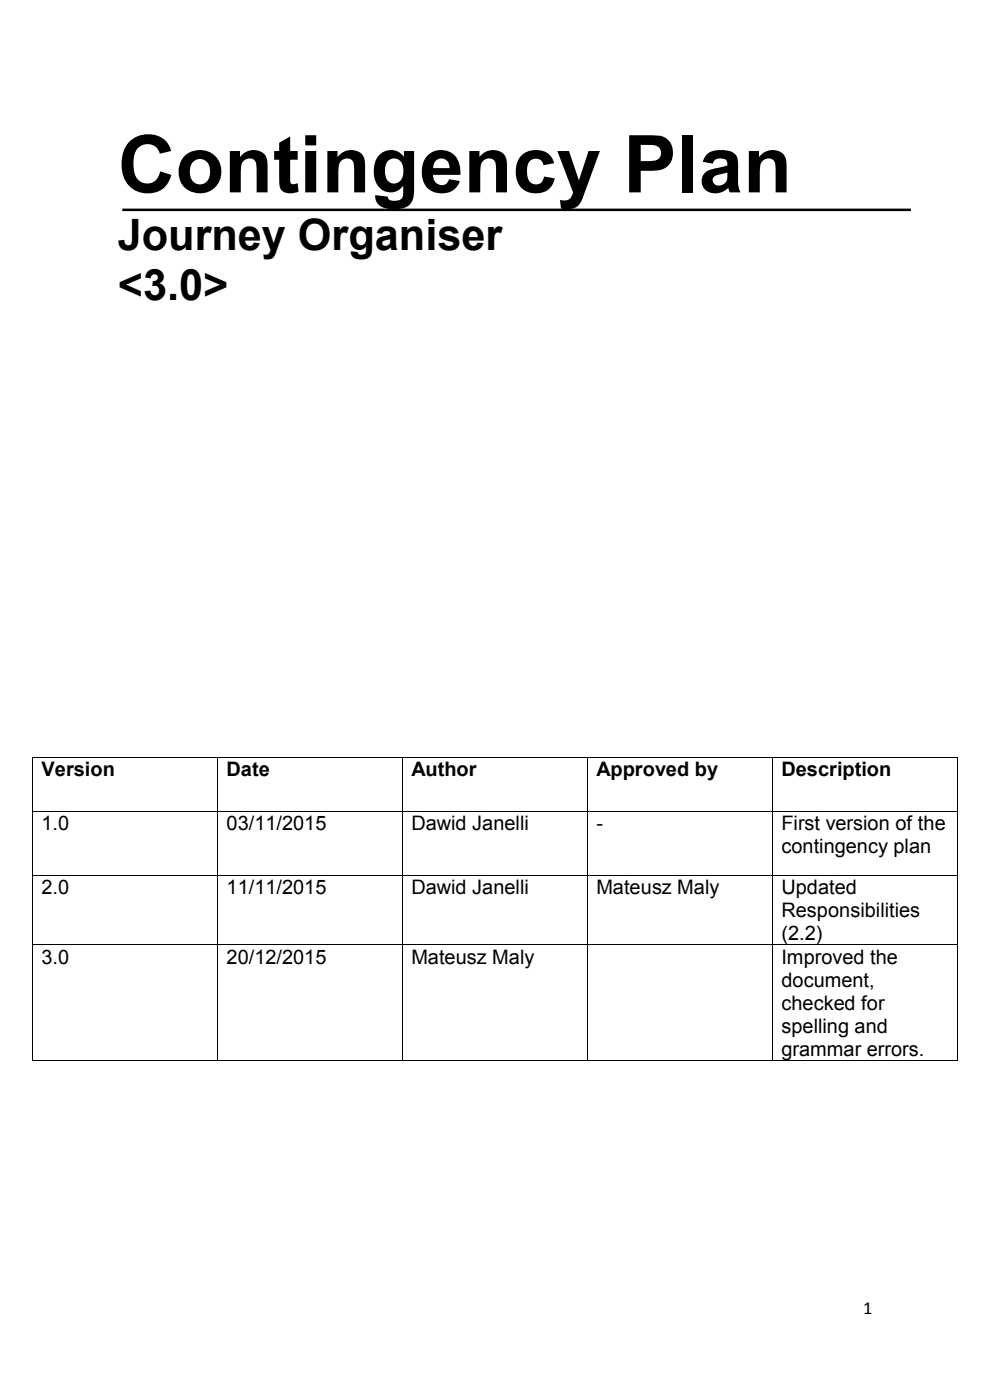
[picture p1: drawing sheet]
<svg xmlns="http://www.w3.org/2000/svg" width="210mm" height="297mm" viewBox="0 0 210 297" stroke-linecap="round" stroke-linejoin="round" font-family="sans-serif">
<defs><g id="words">
<text font-size="16.9" x="25" y="40.8">Contingency Plan</text>
<g font-size="9.2">
<text x="25" y="53.1">Journey Organiser</text>
<text x="25" y="63.6">&lt;3.0&gt;</text>
</g>
<g font-size="4.2">
<text x="8.8" y="164.7">Version</text>
<text x="48.1" y="164.7">Date</text>
<text x="87.3" y="164.7">Author</text>
<text x="126.5" y="164.7">Approved by</text>
<text x="165.8" y="164.7">Description</text>
<text x="8.8" y="176.2">1.0</text>
<text x="48.1" y="176.2">03/11/2015</text>
<text x="87.3" y="176.2">Dawid Janelli</text>
<text x="126.5" y="176.2">-</text>
<text x="165.8" y="176.2">First version of the</text>
<text x="165.8" y="181">contingency plan</text>
<text x="8.8" y="189.6">2.0</text>
<text x="48.1" y="189.6">11/11/2015</text>
<text x="87.3" y="189.6">Dawid Janelli</text>
<text x="126.5" y="189.6">Mateusz Maly</text>
<text x="165.8" y="189.6">Updated</text>
<text x="165.8" y="194.5">Responsibilities</text>
<text x="165.8" y="199.4">(2.2)</text>
<text x="8.8" y="204.5">3.0</text>
<text x="48.1" y="204.5">20/12/2015</text>
<text x="87.3" y="204.5">Mateusz Maly</text>
<text x="165.8" y="204.5">Improved the</text>
<text x="165.8" y="209.3">document,</text>
<text x="165.8" y="214.2">checked for</text>
<text x="165.8" y="219.1">spelling and</text>
<text x="165.8" y="223.9">grammar errors.</text>
</g>
<text font-size="3.9" x="183.1" y="278.7">1</text>
</g></defs>
<g fill="#000">
<path d="M6.8 160.6h.2v.1h-.2z" fill-rule="evenodd"/>
<path d="M6.8 160.6h.2v.1h-.2z" fill-rule="evenodd"/>
<path d="M6.8 172.1h.2v.1h-.2z" fill-rule="evenodd"/>
<path d="M46.1 160.6h.1v.1h-.1z" fill-rule="evenodd"/>
<path d="M46.1 172.1h.1v.1h-.1z" fill-rule="evenodd"/>
<path d="M85.3 160.6h.1v.1h-.1z" fill-rule="evenodd"/>
<path d="M85.3 172.1h.1v.1h-.1z" fill-rule="evenodd"/>
<path d="M124.5 160.6h.2v.1h-.2z" fill-rule="evenodd"/>
<path d="M124.5 172.1h.2v.1h-.2z" fill-rule="evenodd"/>
<path d="M163.8 160.6h.2v.1h-.2z" fill-rule="evenodd"/>
<path d="M163.8 172.1h.2v.1h-.2z" fill-rule="evenodd"/>
<path d="M203.1 160.6h.1v.1h-.1z" fill-rule="evenodd"/>
<path d="M203.1 160.6h.1v.1h-.1z" fill-rule="evenodd"/>
<path d="M203.1 172.1h.1v.1h-.1z" fill-rule="evenodd"/>
<path d="M6.8 185.6h.2v.1h-.2z" fill-rule="evenodd"/>
<path d="M46.1 185.6h.1v.1h-.1z" fill-rule="evenodd"/>
<path d="M85.3 185.6h.1v.1h-.1z" fill-rule="evenodd"/>
<path d="M124.5 185.6h.2v.1h-.2z" fill-rule="evenodd"/>
<path d="M163.8 185.6h.2v.1h-.2z" fill-rule="evenodd"/>
<path d="M203.1 185.6h.1v.1h-.1z" fill-rule="evenodd"/>
<path d="M6.8 200.3h.2v.2h-.2z" fill-rule="evenodd"/>
<path d="M46.1 200.3h.1v.2h-.1z" fill-rule="evenodd"/>
<path d="M85.3 200.3h.1v.2h-.1z" fill-rule="evenodd"/>
<path d="M124.5 200.3h.2v.2h-.2z" fill-rule="evenodd"/>
<path d="M163.8 200.3h.2v.2h-.2z" fill-rule="evenodd"/>
<path d="M203.1 200.3h.1v.2h-.1z" fill-rule="evenodd"/>
<path d="M6.8 224.9h.2v.2h-.2z" fill-rule="evenodd"/>
<path d="M6.8 224.9h.2v.2h-.2z" fill-rule="evenodd"/>
<path d="M46.1 224.9h.1v.2h-.1z" fill-rule="evenodd"/>
<path d="M85.3 224.9h.1v.2h-.1z" fill-rule="evenodd"/>
<path d="M124.5 224.9h.2v.2h-.2z" fill-rule="evenodd"/>
<path d="M163.8 224.9h.2v.2h-.2z" fill-rule="evenodd"/>
<path d="M203.1 224.9h.1v.2h-.1z" fill-rule="evenodd"/>
<path d="M203.1 224.9h.1v.2h-.1z" fill-rule="evenodd"/>
</g>
<g fill="none" stroke="#000" stroke-width=".21">
<path d="M6.9 160.7v11.4M6.9 172.2v13.4M7 160.6h39.1M7 172.2h39.1M46.2 160.7v11.4M46.2 172.2v13.4M46.2 160.6h39.1M46.2 172.2h39.1M85.4 160.7v11.4M85.4 172.2v13.4M85.4 160.6h39.1M85.4 172.2h39.1"/>
<path d="M124.6 160.7v11.4M124.6 172.2v13.4M124.7 160.6h39.1M124.7 172.2h39.1M163.9 160.7v11.4M163.9 172.2v13.4M164 160.6h39.1M164 172.2h39.1M203.2 160.7v11.4M203.2 172.2v13.4M6.9 185.7v14.6M7 185.7h39.1"/>
<path d="M46.2 185.7v14.6M46.2 185.7h39.1M85.4 185.7v14.6M85.4 185.7h39.1M124.6 185.7v14.6M124.7 185.7h39.1M163.9 185.7v14.6M164 185.7h39.1M203.2 185.7v14.6M6.9 200.5v24.4M7 200.4h39.1M46.2 200.5v24.4"/>
<path d="M46.2 200.4h39.1M85.4 200.5v24.4M85.4 200.4h39.1M124.6 200.5v24.4M124.7 200.4h39.1M163.9 200.5v24.4M164 200.4h39.1M203.2 200.5v24.4M7 225h39.1M46.2 225h39.1M85.4 225h39.1M124.7 225h39.1"/>
<path d="M164 225h39.1"/>
</g>
<path d="M25.9 44.5h167.3" fill="none" stroke="#000" stroke-width=".53"/>
<use href="#words"/>
</svg>
